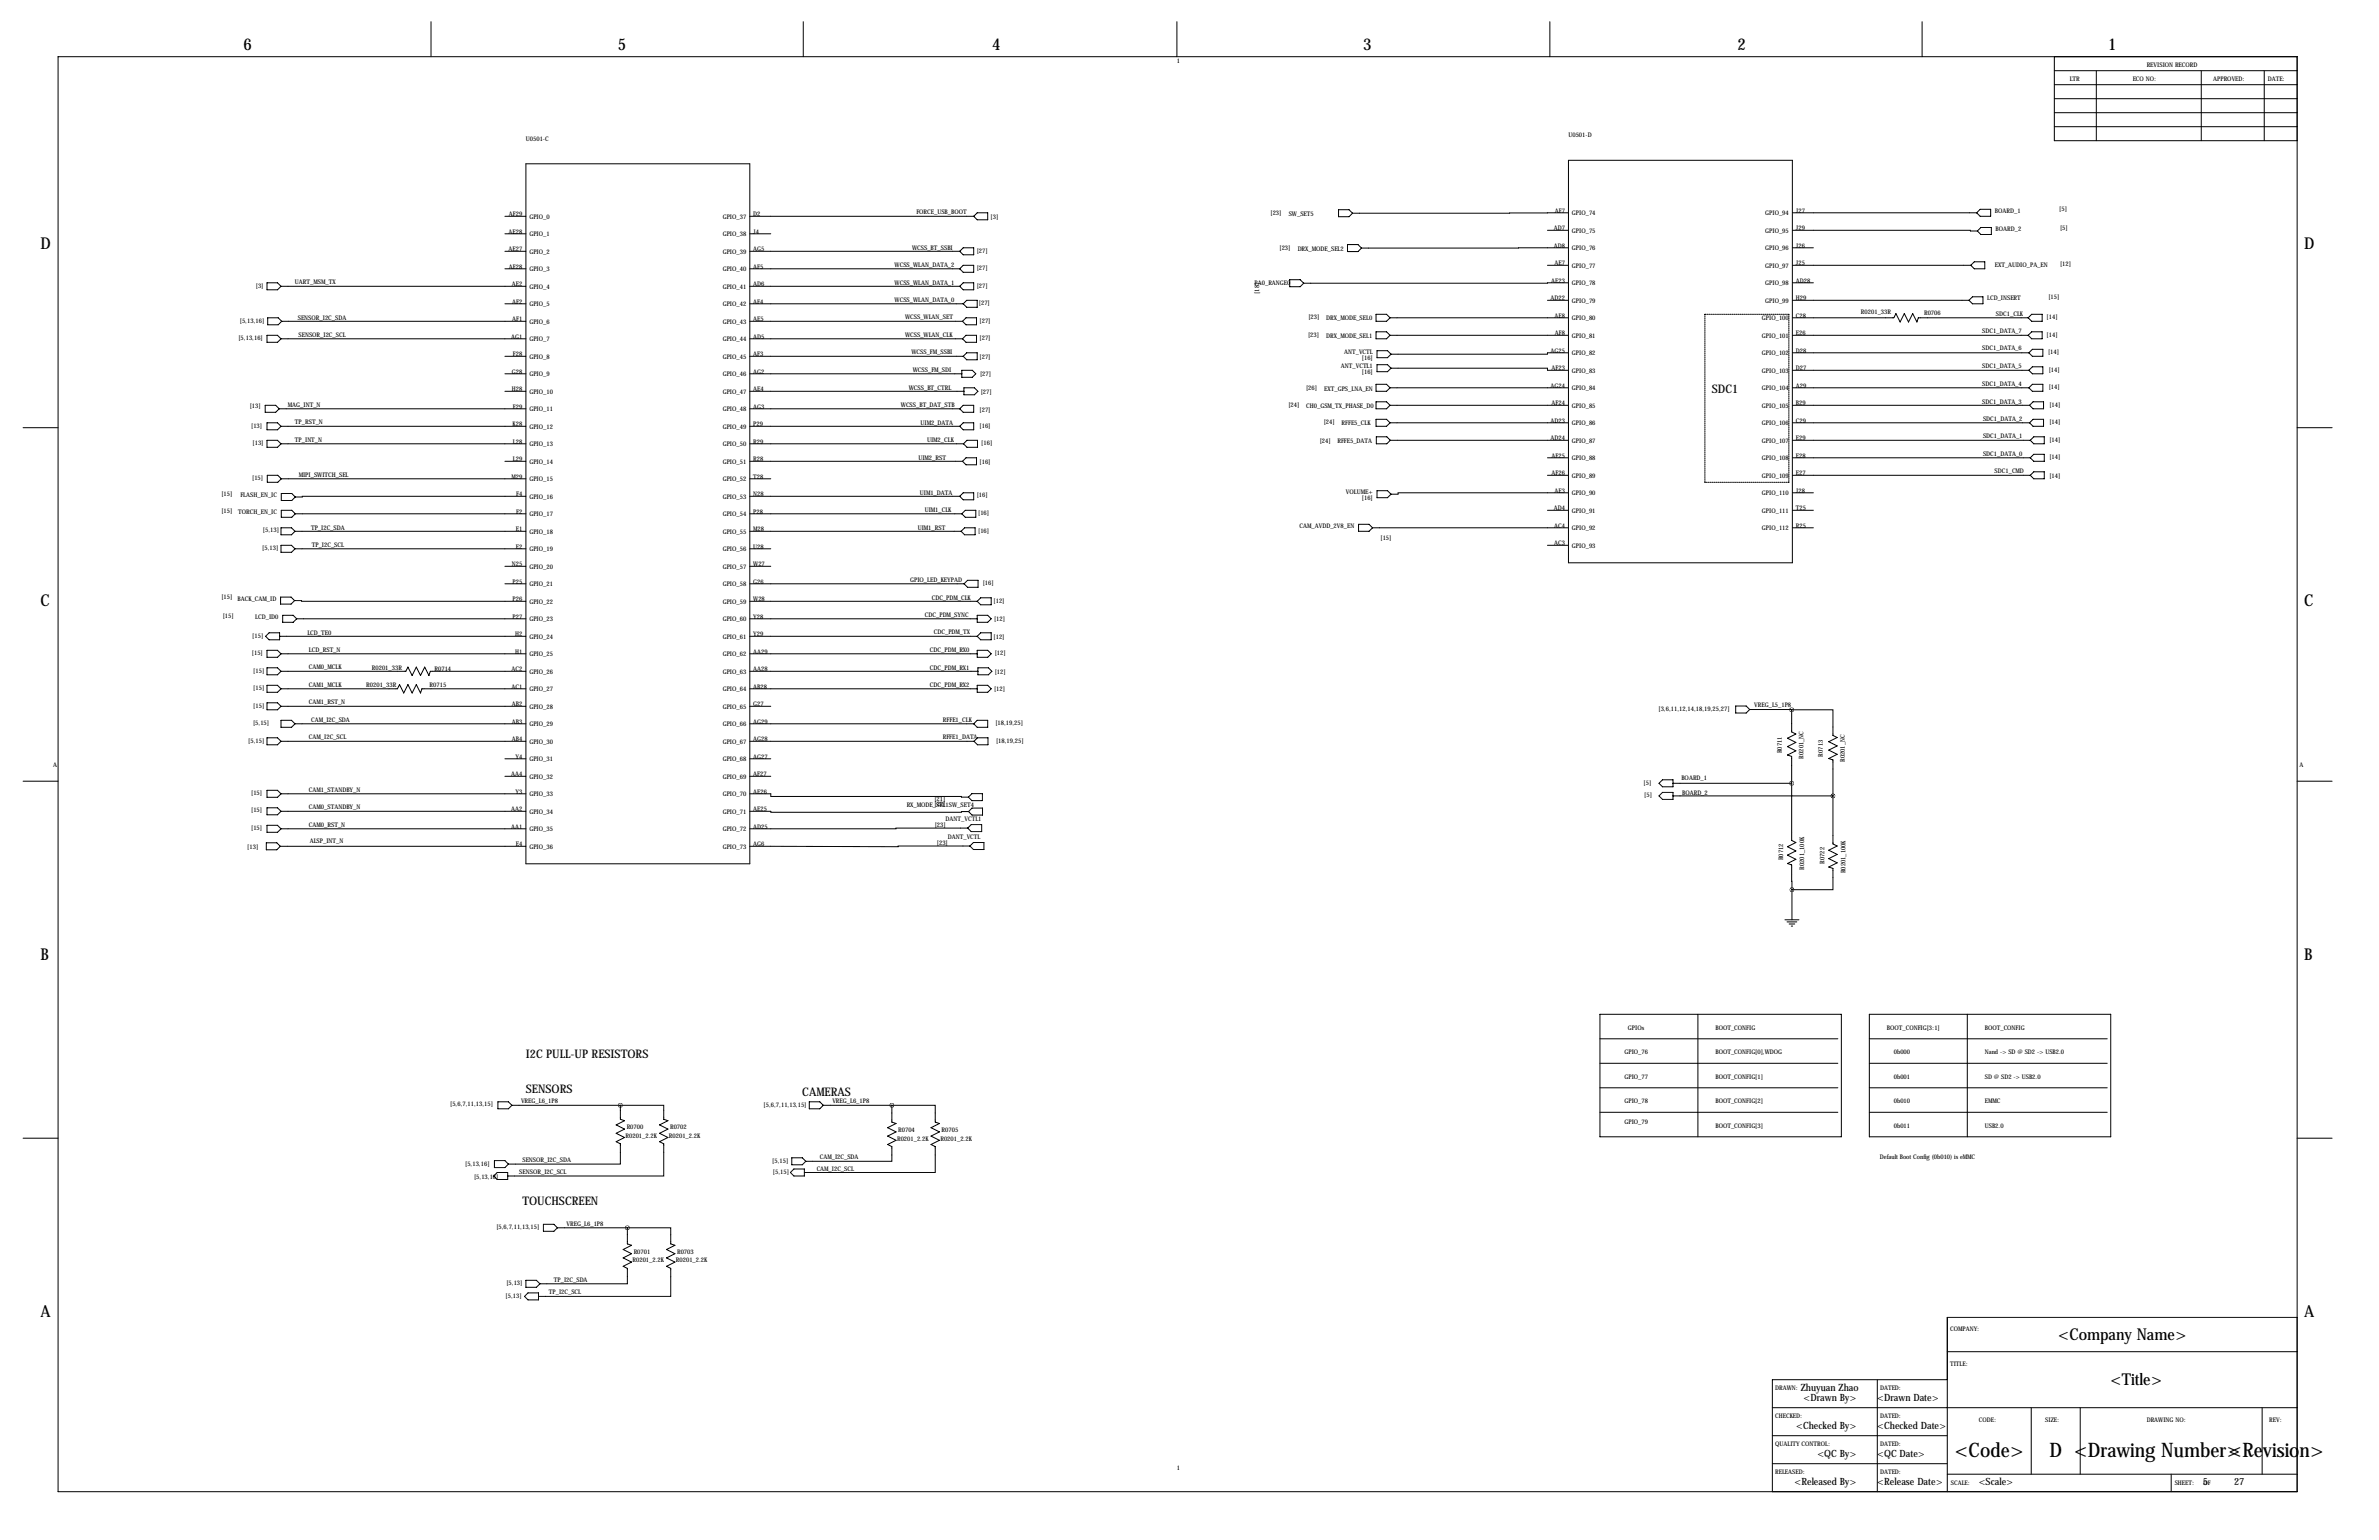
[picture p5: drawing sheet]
<svg xmlns="http://www.w3.org/2000/svg" width="864mm" height="559mm" viewBox="0 0 864 559" stroke-linecap="round" stroke-linejoin="round" font-family="sans-serif">
<defs><g id="words">
<g font-size="7.3">
<text x="709.6" y="528.6">&lt;Code&gt;</text>
<text x="744" y="528.6">D &lt;Drawing Number&gt;</text>
<text x="809" y="528.6">&lt;Revision&gt;</text>
</g>
<g font-size="5.9">
<text x="88.4" y="18">6</text>
<text x="224.3" y="18">5</text>
<text x="360.2" y="18">4</text>
<text x="494.8" y="18">3</text>
<text x="630.7" y="18">2</text>
<text x="765.3" y="18">1</text>
<text x="14.7" y="90.4">D</text>
<text x="836.4" y="90.4">D</text>
<text x="14.7" y="220">C</text>
<text x="836.4" y="220">C</text>
<text x="14.7" y="348.2">B</text>
<text x="836.4" y="348.2">B</text>
<text x="14.7" y="477.8">A</text>
<text x="836.4" y="477.8">A</text>
<text x="747.1" y="486.2">&lt;Company Name&gt;</text>
<text x="766.1" y="502.7">&lt;Title&gt;</text>
</g>
<g font-size="4.3">
<text x="621.4" y="142.5">SDC1</text>
<text x="190.9" y="383.8">I2C PULL-UP RESISTORS</text>
<text x="190.9" y="396.7">SENSORS</text>
<text x="291.2" y="397.8">CAMERAS</text>
<text x="189.6" y="437.4">TOUCHSCREEN</text>
</g>
<g font-size="3.6">
<text x="653.7" y="504.9">Zhuyuan Zhao</text>
<text x="654.7" y="508.3">&lt;Drawn By&gt;</text>
<text x="681.5" y="508.3">&lt;Drawn Date&gt;</text>
<text x="652" y="518.4">&lt;Checked By&gt;</text>
<text x="681.5" y="518.4">&lt;Checked Date&gt;</text>
<text x="659.7" y="528.6">&lt;QC By&gt;</text>
<text x="681.5" y="528.6">&lt;QC Date&gt;</text>
<text x="651.4" y="538.7">&lt;Released By&gt;</text>
<text x="681.5" y="538.7">&lt;Release Date&gt;</text>
<text x="718.3" y="538.7">&lt;Scale&gt;</text>
<text x="799.6" y="538.7">5</text>
<text x="811" y="538.7">27</text>
</g>
<g font-size="2.3">
<text x="427.1" y="22.9">1</text>
<text x="751.3" y="29.5">LTR</text>
<text x="774.2" y="29.5">ECO NO:</text>
<text x="779.3" y="24.4">REVISION RECORD</text>
<text x="803.4" y="29.5">APPROVED:</text>
<text x="823.2" y="29.5">DATE:</text>
<text x="190.9" y="51.1">U0501-C</text>
<text x="569.4" y="49.8">U0501-D</text>
<text x="332.6" y="77.5">FORCE_USB_BOOT</text>
<text x="564.4" y="77.2">AF7</text>
<text x="651.9" y="77.2">J27</text>
<text x="724.2" y="77.2">BOARD_1</text>
<text x="747.5" y="76.7">[5]</text>
<text x="184.8" y="78.5">AF29</text>
<text x="192.2" y="79.3">GPIO_0</text>
<text x="262.3" y="79.3">GPIO_37</text>
<text x="273.5" y="78.5">D2</text>
<text x="359.6" y="79.3">[3]</text>
<text x="461.2" y="78.1">[23]</text>
<text x="467.8" y="78.3">SW_SET5</text>
<text x="564" y="83.6">AD7</text>
<text x="570.6" y="78">GPIO_74</text>
<text x="640.8" y="78">GPIO_94</text>
<text x="651.9" y="83.6">J29</text>
<text x="724.4" y="83.8">BOARD_2</text>
<text x="747.8" y="83.3">[5]</text>
<text x="184.6" y="84.8">AE28</text>
<text x="192.2" y="85.6">GPIO_1</text>
<text x="262.3" y="85.6">GPIO_38</text>
<text x="273.5" y="84.8">J4</text>
<text x="564" y="89.9">AD8</text>
<text x="570.6" y="84.4">GPIO_75</text>
<text x="640.8" y="84.4">GPIO_95</text>
<text x="651.9" y="89.9">J26</text>
<text x="184.6" y="91.2">AE27</text>
<text x="192.2" y="92">GPIO_2</text>
<text x="262.3" y="92">GPIO_39</text>
<text x="273.5" y="91.2">AG5</text>
<text x="331.1" y="90.7">WCSS_BT_SSBI</text>
<text x="354.6" y="91.8">[27]</text>
<text x="464.5" y="90.7">[23]</text>
<text x="471.1" y="90.9">DRX_MODE_SEL2</text>
<text x="570.6" y="90.7">GPIO_76</text>
<text x="640.8" y="90.7">GPIO_96</text>
<text x="184.8" y="97.5">AF28</text>
<text x="192.2" y="98.3">GPIO_3</text>
<text x="262.3" y="98.3">GPIO_40</text>
<text x="273.5" y="97.5">AF5</text>
<text x="324.8" y="97">WCSS_WLAN_DATA_2</text>
<text x="354.6" y="98.1">[27]</text>
<text x="564.3" y="96.3">AE7</text>
<text x="570.6" y="97.1">GPIO_77</text>
<text x="640.8" y="97.1">GPIO_97</text>
<text x="651.9" y="96.3">J25</text>
<text x="724.2" y="97">EXT_AUDIO_PA_EN</text>
<text x="747.8" y="96.7">[12]</text>
<text x="92.9" y="104.5">[3]</text>
<text x="107.1" y="103.1">UART_MSM_TX</text>
<text x="185.8" y="103.9">AE2</text>
<text x="192.2" y="104.7">GPIO_4</text>
<text x="262.3" y="104.7">GPIO_41</text>
<text x="273.5" y="103.9">AD6</text>
<text x="324.8" y="103.4">WCSS_WLAN_DATA_1</text>
<text x="354.6" y="104.5">[27]</text>
<text x="455.4" y="103.3">PA0_RANGE0</text>
<text x="457" y="106.6" transform="rotate(-90 457 106.6)">[18]</text>
<text x="563.1" y="102.6">AE23</text>
<text x="570.6" y="103.4">GPIO_78</text>
<text x="640.8" y="103.4">GPIO_98</text>
<text x="651.9" y="102.6">AD28</text>
<text x="185.9" y="110.2">AF2</text>
<text x="192.2" y="111">GPIO_5</text>
<text x="262.3" y="111">GPIO_42</text>
<text x="273.5" y="110.2">AF4</text>
<text x="324.8" y="109.7">WCSS_WLAN_DATA_0</text>
<text x="355.4" y="110.8">[27]</text>
<text x="562.8" y="109">AD22</text>
<text x="570.6" y="109.8">GPIO_79</text>
<text x="640.8" y="109.8">GPIO_99</text>
<text x="651.9" y="109">H29</text>
<text x="675.6" y="113.9">R0201_33R</text>
<text x="721.4" y="109">LCD_INSERT</text>
<text x="743.6" y="108.4">[15]</text>
<text x="87.1" y="117.2">[5,13,16]</text>
<text x="108.1" y="116.1">SENSOR_I2C_SDA</text>
<text x="185.9" y="116.6">AF1</text>
<text x="192.2" y="117.4">GPIO_6</text>
<text x="262.3" y="117.4">GPIO_43</text>
<text x="273.5" y="116.6">AE5</text>
<text x="328.6" y="115.8">WCSS_WLAN_SET</text>
<text x="355.6" y="117.2">[27]</text>
<text x="475" y="115.9">[23]</text>
<text x="481.4" y="116.1">DRX_MODE_SEL0</text>
<text x="564.3" y="115.3">AE8</text>
<text x="570.6" y="116.1">GPIO_80</text>
<text x="639.6" y="116.1">GPIO_100</text>
<text x="651.9" y="115.3">C28</text>
<text x="698.5" y="114.3">R0706</text>
<text x="724.6" y="114.8">SDC1_CLK</text>
<text x="743" y="115.7">[14]</text>
<text x="86.6" y="123.5">[5,13,16]</text>
<text x="108.4" y="122.2">SENSOR_I2C_SCL</text>
<text x="185.6" y="122.9">AG1</text>
<text x="192.2" y="123.7">GPIO_7</text>
<text x="262.3" y="123.7">GPIO_44</text>
<text x="273.5" y="122.9">AD5</text>
<text x="328.6" y="122.2">WCSS_WLAN_CLK</text>
<text x="355.6" y="123.3">[27]</text>
<text x="474.8" y="122.4">[23]</text>
<text x="481.4" y="122.6">DRX_MODE_SEL1</text>
<text x="564.4" y="121.7">AF8</text>
<text x="570.6" y="122.5">GPIO_81</text>
<text x="639.6" y="122.5">GPIO_101</text>
<text x="651.9" y="121.7">E26</text>
<text x="719.6" y="120.6">SDC1_DATA_7</text>
<text x="743" y="122.3">[14]</text>
<text x="186.2" y="129.3">F28</text>
<text x="192.2" y="130.1">GPIO_8</text>
<text x="262.3" y="130.1">GPIO_45</text>
<text x="273.5" y="129.3">AF3</text>
<text x="330.9" y="128.5">WCSS_FM_SSBI</text>
<text x="355.6" y="130.1">[27]</text>
<text x="487.9" y="128.5">ANT_VCTL</text>
<text x="494.4" y="130.6">[16]</text>
<text x="562.8" y="128">AG25</text>
<text x="570.6" y="128.8">GPIO_82</text>
<text x="639.6" y="128.8">GPIO_102</text>
<text x="651.9" y="128">D28</text>
<text x="719.6" y="127">SDC1_DATA_6</text>
<text x="743.5" y="128.4">[14]</text>
<text x="185.8" y="135.6">G28</text>
<text x="192.2" y="136.4">GPIO_9</text>
<text x="262.3" y="136.4">GPIO_46</text>
<text x="273.5" y="135.6">AG2</text>
<text x="331.4" y="134.9">WCSS_FM_SDI</text>
<text x="355.8" y="136.5">[27]</text>
<text x="486.8" y="133.6">ANT_VCTL1</text>
<text x="494.4" y="135.7">[16]</text>
<text x="563.2" y="134.4">AF23</text>
<text x="570.6" y="135.2">GPIO_83</text>
<text x="639.6" y="135.2">GPIO_103</text>
<text x="651.9" y="134.4">D27</text>
<text x="719.6" y="133.6">SDC1_DATA_5</text>
<text x="743.7" y="135">[14]</text>
<text x="185.8" y="142">H28</text>
<text x="192.2" y="142.8">GPIO_10</text>
<text x="262.3" y="142.8">GPIO_47</text>
<text x="273.5" y="142">AE4</text>
<text x="329.9" y="141.5">WCSS_BT_CTRL</text>
<text x="356" y="142.8">[27]</text>
<text x="474.1" y="141.5">[26]</text>
<text x="480.7" y="141.7">EXT_GPS_LNA_EN</text>
<text x="562.8" y="140.7">AG24</text>
<text x="570.6" y="141.5">GPIO_84</text>
<text x="639.6" y="141.5">GPIO_104</text>
<text x="651.9" y="140.7">A29</text>
<text x="719.6" y="140">SDC1_DATA_4</text>
<text x="743.7" y="141.3">[14]</text>
<text x="90.6" y="148.2">[13]</text>
<text x="104.5" y="147.6">MAG_INT_N</text>
<text x="186.2" y="148.3">F29</text>
<text x="192.2" y="149.1">GPIO_11</text>
<text x="262.3" y="149.1">GPIO_48</text>
<text x="273.5" y="148.3">AG3</text>
<text x="327.1" y="147.8">WCSS_BT_DAT_STB</text>
<text x="355.6" y="149.4">[27]</text>
<text x="467.7" y="147.8">[24]</text>
<text x="474.2" y="147.9">CH0_GSM_TX_PHASE_D0</text>
<text x="563.2" y="147.1">AF24</text>
<text x="570.6" y="147.9">GPIO_85</text>
<text x="639.6" y="147.9">GPIO_105</text>
<text x="651.9" y="147.1">B29</text>
<text x="719.6" y="146.6">SDC1_DATA_3</text>
<text x="744" y="147.7">[14]</text>
<text x="91.2" y="155.3">[13]</text>
<text x="107.1" y="153.9">TP_RST_N</text>
<text x="186.1" y="154.7">K28</text>
<text x="192.2" y="155.5">GPIO_12</text>
<text x="262.3" y="155.5">GPIO_49</text>
<text x="273.5" y="154.7">P29</text>
<text x="334.2" y="154.2">UIM2_DATA</text>
<text x="355.6" y="155.3">[16]</text>
<text x="480.5" y="154">[24]</text>
<text x="487" y="154.2">RFFE5_CLK</text>
<text x="562.8" y="153.4">AD23</text>
<text x="570.6" y="154.2">GPIO_86</text>
<text x="639.6" y="154.2">GPIO_106</text>
<text x="651.9" y="153.4">C29</text>
<text x="719.8" y="152.7">SDC1_DATA_2</text>
<text x="744" y="153.8">[14]</text>
<text x="91.7" y="161.6">[13]</text>
<text x="107.1" y="160.3">TP_INT_N</text>
<text x="186.2" y="161">L28</text>
<text x="192.2" y="161.8">GPIO_13</text>
<text x="262.3" y="161.8">GPIO_50</text>
<text x="273.5" y="161">R29</text>
<text x="336.5" y="160.5">UIM2_CLK</text>
<text x="356.2" y="161.6">[16]</text>
<text x="479.1" y="160.6">[24]</text>
<text x="485.5" y="160.8">RFFE5_DATA</text>
<text x="562.8" y="159.8">AD24</text>
<text x="570.6" y="160.6">GPIO_87</text>
<text x="639.6" y="160.6">GPIO_107</text>
<text x="651.9" y="159.8">E29</text>
<text x="719.8" y="159">SDC1_DATA_1</text>
<text x="744" y="160.4">[14]</text>
<text x="186.2" y="167.4">L29</text>
<text x="273.5" y="167.4">R28</text>
<text x="333.4" y="166.9">UIM2_RST</text>
<text x="563.2" y="166.1">AF25</text>
<text x="570.6" y="166.9">GPIO_88</text>
<text x="639.6" y="166.9">GPIO_108</text>
<text x="651.9" y="166.1">E28</text>
<text x="719.8" y="165.6">SDC1_DATA_0</text>
<text x="744" y="166.7">[14]</text>
<text x="108.5" y="173">MIPI_SWITCH_SEL</text>
<text x="185.7" y="173.7">M29</text>
<text x="192.2" y="168.2">GPIO_14</text>
<text x="262.3" y="168.2">GPIO_51</text>
<text x="273.5" y="173.7">T28</text>
<text x="355.6" y="168.2">[16]</text>
<text x="563.2" y="172.5">AF26</text>
<text x="570.6" y="173.3">GPIO_89</text>
<text x="639.6" y="173.3">GPIO_109</text>
<text x="651.9" y="172.5">E27</text>
<text x="724.1" y="171.7">SDC1_CMD</text>
<text x="744" y="173.3">[14]</text>
<text x="80.4" y="179.9">[15]</text>
<text x="91.5" y="174.3">[15]</text>
<text x="192.2" y="174.5">GPIO_15</text>
<text x="262.3" y="174.5">GPIO_52</text>
<text x="333.9" y="179.6">UIM1_DATA</text>
<text x="488.6" y="179.3">VOLUME+</text>
<text x="564.3" y="178.8">AE3</text>
<text x="570.6" y="179.6">GPIO_90</text>
<text x="639.6" y="179.6">GPIO_110</text>
<text x="651.9" y="178.8">J28</text>
<text x="87.3" y="180.3">FLASH_EN_IC</text>
<text x="187.4" y="180.1">F4</text>
<text x="192.2" y="180.9">GPIO_16</text>
<text x="262.3" y="180.9">GPIO_53</text>
<text x="273.5" y="180.1">N28</text>
<text x="335.7" y="185.9">UIM1_CLK</text>
<text x="354.6" y="180.4">[16]</text>
<text x="494.4" y="181.4">[16]</text>
<text x="564" y="185.2">AD4</text>
<text x="570.6" y="186">GPIO_91</text>
<text x="639.6" y="186">GPIO_111</text>
<text x="651.9" y="185.2">T25</text>
<text x="80.4" y="186">[15]</text>
<text x="86.5" y="186.4">TORCH_EN_IC</text>
<text x="187.4" y="186.4">F2</text>
<text x="192.2" y="187.2">GPIO_17</text>
<text x="262.3" y="187.2">GPIO_54</text>
<text x="273.5" y="186.4">P28</text>
<text x="355.1" y="187">[16]</text>
<text x="471.7" y="191.5">CAM_AVDD_2V8_EN</text>
<text x="564.1" y="191.5">AC4</text>
<text x="651.9" y="191.5">R25</text>
<text x="95.4" y="193.1">[5,13]</text>
<text x="112.9" y="192.3">TP_I2C_SDA</text>
<text x="187.3" y="192.8">E1</text>
<text x="192.2" y="193.6">GPIO_18</text>
<text x="262.3" y="193.6">GPIO_55</text>
<text x="273.5" y="192.8">M28</text>
<text x="333.1" y="192.3">UIM1_RST</text>
<text x="355.1" y="193.4">[16]</text>
<text x="501.1" y="196">[15]</text>
<text x="564.1" y="197.9">AC3</text>
<text x="570.6" y="192.3">GPIO_92</text>
<text x="639.6" y="192.3">GPIO_112</text>
<text x="95.2" y="199.7">[5,13]</text>
<text x="113.2" y="198.4">TP_I2C_SCL</text>
<text x="187.3" y="199.1">E2</text>
<text x="192.2" y="199.9">GPIO_19</text>
<text x="262.3" y="199.9">GPIO_56</text>
<text x="273.5" y="199.1">U28</text>
<text x="570.6" y="198.7">GPIO_93</text>
<text x="185.8" y="205.5">N25</text>
<text x="192.2" y="206.3">GPIO_20</text>
<text x="262.3" y="206.3">GPIO_57</text>
<text x="273.5" y="205.5">W27</text>
<text x="186.1" y="211.8">P25</text>
<text x="192.2" y="212.6">GPIO_21</text>
<text x="262.3" y="212.6">GPIO_58</text>
<text x="273.5" y="211.8">G26</text>
<text x="330.4" y="211.3">GPIO_LED_KEYPAD</text>
<text x="356.7" y="212.4">[16]</text>
<text x="80.4" y="217.5">[15]</text>
<text x="86.2" y="217.9">BACK_CAM_ID</text>
<text x="186.1" y="218.2">P26</text>
<text x="192.2" y="219">GPIO_22</text>
<text x="262.3" y="219">GPIO_59</text>
<text x="273.5" y="218.2">W28</text>
<text x="338.2" y="217.7">CDC_PDM_CLK</text>
<text x="360.7" y="218.8">[12]</text>
<text x="80.9" y="224.1">[15]</text>
<text x="92.7" y="224.5">LCD_ID0</text>
<text x="186.1" y="224.5">P27</text>
<text x="192.2" y="225.3">GPIO_23</text>
<text x="262.3" y="225.3">GPIO_60</text>
<text x="273.5" y="224.5">Y28</text>
<text x="335.7" y="224">CDC_PDM_SYNC</text>
<text x="360.8" y="225.4">[12]</text>
<text x="91.6" y="231.5">[15]</text>
<text x="111.6" y="230.4">LCD_TE0</text>
<text x="187" y="230.9">H2</text>
<text x="192.2" y="231.7">GPIO_24</text>
<text x="262.3" y="231.7">GPIO_61</text>
<text x="273.5" y="230.9">Y29</text>
<text x="339" y="230.1">CDC_PDM_TX</text>
<text x="360.7" y="231.7">[12]</text>
<text x="91.4" y="237.8">[15]</text>
<text x="112.2" y="236.5">LCD_RST_N</text>
<text x="187" y="237.2">H1</text>
<text x="192.2" y="238">GPIO_25</text>
<text x="262.3" y="238">GPIO_62</text>
<text x="273.5" y="237.2">AA29</text>
<text x="337.6" y="236.5">CDC_PDM_RX0</text>
<text x="361.1" y="237.8">[12]</text>
<text x="92" y="244.2">[15]</text>
<text x="112.2" y="242.8">CAM0_MCLK</text>
<text x="135" y="243.1">R0201_33R</text>
<text x="157.8" y="243.3">R0714</text>
<text x="185.7" y="243.6">AC2</text>
<text x="192.2" y="244.4">GPIO_26</text>
<text x="262.3" y="244.4">GPIO_63</text>
<text x="273.5" y="243.6">AA28</text>
<text x="337.6" y="243.1">CDC_PDM_RX1</text>
<text x="361.1" y="244.4">[12]</text>
<text x="92" y="250.3">[15]</text>
<text x="112.2" y="249.2">CAM1_MCLK</text>
<text x="133" y="249.4">R0201_33R</text>
<text x="156" y="249.4">R0715</text>
<text x="185.7" y="249.9">AC1</text>
<text x="192.2" y="250.7">GPIO_27</text>
<text x="262.3" y="250.7">GPIO_64</text>
<text x="273.5" y="249.9">AB28</text>
<text x="337.6" y="249.2">CDC_PDM_RX2</text>
<text x="360.8" y="250.8">[12]</text>
<text x="92" y="256.9">[15]</text>
<text x="112.2" y="255.5">CAM1_RST_N</text>
<text x="185.8" y="256.3">AB2</text>
<text x="192.2" y="257.1">GPIO_28</text>
<text x="262.3" y="257.1">GPIO_65</text>
<text x="273.5" y="256.3">G27</text>
<text x="636.8" y="256.5">VREG_L5_1P8</text>
<text x="91.9" y="263.2">[5,15]</text>
<text x="112.9" y="262.1">CAM_I2C_SDA</text>
<text x="185.8" y="262.6">AB3</text>
<text x="192.2" y="263.4">GPIO_29</text>
<text x="262.3" y="263.4">GPIO_66</text>
<text x="273.5" y="262.6">AG29</text>
<text x="342.3" y="262.1">RFFE1_CLK</text>
<text x="361.3" y="263.2">[18,19,25]</text>
<text x="602.1" y="258.2">[3,6,11,12,14,18,19,25,27]</text>
<text x="90.1" y="269.6">[5,15]</text>
<text x="112.2" y="268.2">CAM_I2C_SCL</text>
<text x="185.8" y="269">AB4</text>
<text x="192.2" y="269.8">GPIO_30</text>
<text x="262.3" y="269.8">GPIO_67</text>
<text x="273.5" y="269">AG28</text>
<text x="342.2" y="268.2">RFFE1_DATA</text>
<text x="361.6" y="269.6">[18,19,25]</text>
<text x="187.1" y="275.3">Y4</text>
<text x="273.5" y="275.3">AG27</text>
<text x="646.8" y="273.3" transform="rotate(-90 646.8 273.3)">R0711</text>
<text x="654.6" y="275.3" transform="rotate(-90 654.6 275.3)">R0201_NC</text>
<text x="661.8" y="274.6" transform="rotate(-90 661.8 274.6)">R0713</text>
<text x="19.3" y="278.2">A</text>
<text x="185.6" y="281.7">AA4</text>
<text x="192.2" y="276.1">GPIO_31</text>
<text x="262.3" y="276.1">GPIO_68</text>
<text x="273.5" y="281.7">AF27</text>
<text x="669.6" y="276.5" transform="rotate(-90 669.6 276.5)">R0201_NC</text>
<text x="834.7" y="278.2">A</text>
<text x="112.2" y="287.3">CAM1_STANDBY_N</text>
<text x="192.2" y="282.5">GPIO_32</text>
<text x="262.3" y="282.5">GPIO_69</text>
<text x="596.6" y="284.8">[5]</text>
<text x="610.4" y="283">BOARD_1</text>
<text x="91.2" y="288.6">[15]</text>
<text x="112.2" y="293.6">CAM0_STANDBY_N</text>
<text x="187.1" y="288">Y3</text>
<text x="192.2" y="288.8">GPIO_33</text>
<text x="262.3" y="288.8">GPIO_70</text>
<text x="273.5" y="288">AE26</text>
<text x="329.1" y="292.6">RX_MODE_SEL1SW_SET4</text>
<text x="339.2" y="290.6">[21]</text>
<text x="339.2" y="292.3">[22]</text>
<text x="596.9" y="289.1">[5]</text>
<text x="610.6" y="288.3">BOARD_2</text>
<text x="91.2" y="294.7">[15]</text>
<text x="112.2" y="300">CAM0_RST_N</text>
<text x="185.6" y="294.4">AA2</text>
<text x="192.2" y="295.2">GPIO_34</text>
<text x="262.3" y="295.2">GPIO_71</text>
<text x="273.5" y="294.4">AE25</text>
<text x="343.3" y="297.9">DANT_VCTL1</text>
<text x="91.2" y="301.3">[15]</text>
<text x="112.4" y="305.9">ALSP_INT_N</text>
<text x="185.6" y="300.7">AA1</text>
<text x="192.2" y="301.5">GPIO_35</text>
<text x="262.3" y="301.5">GPIO_72</text>
<text x="273.5" y="300.7">AD25</text>
<text x="339.3" y="300.1">[23]</text>
<text x="344.1" y="304.4">DANT_VCTL</text>
<text x="89.8" y="308.2">[13]</text>
<text x="187.3" y="307.1">E4</text>
<text x="192.2" y="307.9">GPIO_36</text>
<text x="262.3" y="307.9">GPIO_73</text>
<text x="273.5" y="307.1">AG6</text>
<text x="340.1" y="306.6">[23]</text>
<text x="647.3" y="312.1" transform="rotate(-90 647.3 312.1)">R0712</text>
<text x="654.9" y="315.6" transform="rotate(-90 654.9 315.6)">R0201_100K</text>
<text x="662.3" y="313.4" transform="rotate(-90 662.3 313.4)">R0722</text>
<text x="669.9" y="316.9" transform="rotate(-90 669.9 316.9)">R0201_100K</text>
<text x="591" y="373.6">GPIOs</text>
<text x="622.7" y="373.6">BOOT_CONFIG</text>
<text x="684.9" y="373.6">BOOT_CONFIG[3:1]</text>
<text x="720.5" y="373.6">BOOT_CONFIG</text>
<text x="589.7" y="382.5">GPIO_76</text>
<text x="622.7" y="382.5">BOOT_CONFIG[0],WDOG</text>
<text x="687.5" y="382.5">0b000</text>
<text x="720.5" y="382.5">Nand -&gt; SD @ SD2 -&gt; USB2.0</text>
<text x="589.7" y="391.4">GPIO_77</text>
<text x="622.7" y="391.4">BOOT_CONFIG[1]</text>
<text x="687.5" y="391.4">0b001</text>
<text x="720.5" y="391.4">SD @ SD2 -&gt; USB2.0</text>
<text x="163.4" y="401.4">[5,6,7,11,13,15]</text>
<text x="189.1" y="400.3">VREG_L6_1P8</text>
<text x="277.2" y="401.7">[5,6,7,11,13,15]</text>
<text x="302.2" y="400.3">VREG_L6_1P8</text>
<text x="589.7" y="400.3">GPIO_78</text>
<text x="622.7" y="400.3">BOOT_CONFIG[2]</text>
<text x="687.5" y="400.3">0b010</text>
<text x="720.5" y="400.3">EMMC</text>
<text x="589.7" y="407.9">GPIO_79</text>
<text x="227.1" y="412.8">R0201_2.2K</text>
<text x="227.5" y="409.8">R0700</text>
<text x="242.8" y="412.8">R0201_2.2K</text>
<text x="243.2" y="409.8">R0702</text>
<text x="325.6" y="413.9">R0201_2.2K</text>
<text x="326.1" y="410.8">R0704</text>
<text x="341.4" y="413.9">R0201_2.2K</text>
<text x="341.8" y="410.8">R0705</text>
<text x="622.7" y="409.2">BOOT_CONFIG[3]</text>
<text x="687.5" y="409.2">0b011</text>
<text x="720.5" y="409.2">USB2.0</text>
<text x="168.9" y="423">[5,13,16]</text>
<text x="188.5" y="426">SENSOR_I2C_SCL</text>
<text x="189.6" y="421.6">SENSOR_I2C_SDA</text>
<text x="280.4" y="422">[5,15]</text>
<text x="296.5" y="424.9">CAM_I2C_SCL</text>
<text x="297.6" y="420.6">CAM_I2C_SDA</text>
<text x="682.4" y="420.6">Default Boot Config (0b010) is eMMC</text>
<text x="172.1" y="427.8">[5,13,16]</text>
<text x="280.6" y="426">[5,15]</text>
<text x="180.2" y="445.9">[5,6,7,11,13,15]</text>
<text x="205.6" y="444.8">VREG_L6_1P8</text>
<text x="230" y="455">R0701</text>
<text x="245.8" y="455">R0703</text>
<text x="229.6" y="458.1">R0201_2.2K</text>
<text x="245.4" y="458.1">R0201_2.2K</text>
<text x="183.8" y="466.2">[5,13]</text>
<text x="201.1" y="465.1">TP_I2C_SDA</text>
<text x="183.5" y="471">[5,13]</text>
<text x="199.2" y="469.6">TP_I2C_SCL</text>
<text x="707.9" y="482.9">COMPANY:</text>
<text x="707.9" y="495.6">TITLE:</text>
<text x="644.4" y="504.4">DRAWN:</text>
<text x="682.5" y="504.4">DATED:</text>
<text x="644.4" y="514.6">CHECKED:</text>
<text x="682.5" y="514.6">DATED:</text>
<text x="718.3" y="515.9">CODE:</text>
<text x="742.4" y="515.9">SIZE:</text>
<text x="779.3" y="515.9">DRAWING NO:</text>
<text x="823.7" y="515.9">REV:</text>
<text x="644.4" y="524.8">QUALITY CONTROL:</text>
<text x="682.5" y="524.8">DATED:</text>
<text x="427.1" y="533.4">1</text>
<text x="644.4" y="534.9">RELEASED:</text>
<text x="682.5" y="534.9">DATED:</text>
<text x="708.2" y="538.7">SCALE:</text>
<text x="789.4" y="538.7">SHEET:</text>
<text x="799.8" y="538.7">OF</text>
</g>
</g></defs>
<g fill="none" stroke="#000" stroke-width=".36">
<path d="M156.5 7.9v12.7M291.6 7.9v12.7M427.2 7.9v12.7M562.6 7.9v12.7M697.7 7.9v12.7M21.1 20.6h812.8v520.7h-812.8zM745.7 20.6v30.5h88.2M745.7 35.8h88.2M745.7 30.7h88.2M745.7 25.7h88.2M761 25.7v25.4M799.1 25.7v25.4"/>
<path d="M821.9 25.7v25.4M190.9 59.4h81.3v254h-81.3zM569.4 58.2h81.2v146h-81.2zM745.7 46h88.2M745.7 40.9h88.2M183.3 78.5h7.6M272.2 78.5h81.3M353.5 78.5l1.2-1.3h3.8v2.6h-3.8zM485.9 76.1h3.8l1.3 1.3-1.3 1.2h-3.8zM569.4 77.2l-78.4 .2M650.6 77.2h66.9M718.8 75.9h3.8v2.6h-3.8l-1.3-1.3z"/>
<path d="M183.3 97.5h7.6M183.3 91.2h7.6M183.3 84.8h7.6M272.2 97.5h76.2M272.2 91.2h76.2M272.2 84.8h7.6M348.4 97.5l1.3-1.2h3.8v2.5h-3.8zM349.7 89.9h3.8v2.6h-3.8l-1.3-1.3zM489.2 88.7h3.8l1.2 1.3-1.2 1.3h-3.8zM561.7 96.3h7.7M561.7 83.6h7.7M569.4 89.9l-75.2 .1"/>
<path d="M650.6 83.6h64.7v.2h2.5M650.6 96.3h64.8M650.6 89.9h7.7M716.7 95h3.8v2.5h-3.8l-1.3-1.2zM719.1 82.6h3.8v2.5h-3.8l-1.3-1.3zM96.9 102.6h3.8l1.3 1.3-1.3 1.3h-3.8zM97.2 115.3h3.8l1.3 1.3-1.3 1.3h-3.8zM102 103.9h88.9M102.3 116.6h88.6M183.3 110.2h7.6M272.2 103.9h76.2M272.2 110.2h77.5"/>
<path d="M272.2 116.6h77.2M348.4 103.9l1.3-1.3h3.8v2.6h-3.8zM349.4 116.6l1.3-1.3h3.8v2.6h-3.8zM349.7 110.2l1.2-1.2h3.8v2.5h-3.8zM468.2 101.5h3.8l1.3 1.3-1.3 1.2h-3.8zM499.5 114h3.8l1.3 1.3-1.3 1.3h-3.8zM504.6 115.3h64.8M561.7 109h7.7M569.4 102.6l-96.1 .2M650.6 115.3h36.9l.7-1.5 1.6 3 1.5-3 1.5 3 1.5-3 1.6 3 .5-1.5h39.8M650.6 109h64.2M650.6 102.6h7.7"/>
<path d="M714.8 109l1.2-1.3h3.8v2.5h-3.8zM736.2 115.3l1.3-1.3h3.8v2.6h-3.8zM96.9 121.7h3.8l1.3 1.2-1.3 1.3h-3.8zM102 122.9h88.9M183.3 129.3h7.6M183.3 135.6h7.6M272.2 122.9h77.2M272.2 129.3h77.5M272.2 135.6h76.9M349.1 134.4h3.9l1.2 1.2-1.2 1.3h-3.9zM349.7 129.3l1.2-1.3h3.8v2.6h-3.8zM350.7 121.7h3.8v2.5h-3.8l-1.3-1.3z"/>
<path d="M499.5 139.4h3.8l1.3 1.3-1.3 1.3h-3.8zM499.5 120.4h3.8l1.3 1.3-1.3 1.2h-3.8zM499.9 127.3h3.8l1.3 1.2-1.3 1.3h-3.8zM499.9 132.3h3.8l1.3 1.3-1.3 1.3h-3.8zM504.6 121.7h64.8M505 133.6h56.7v.8h7.7M569.4 128h-7.7v.5h-56.7M650.6 134.4h85.9M650.6 128h85.9M650.6 121.7h85.6M736.2 121.7l1.3-1.3h3.8v2.5h-3.8zM736.5 128l1.3-1.3h3.8v2.6h-3.8z"/>
<path d="M736.5 134.4l1.3-1.3h3.8v2.5h-3.8zM8.4 155.2h12.7M96.3 147.1h3.8l1.2 1.2-1.2 1.3h-3.8zM96.9 159.8h3.8l1.3 1.2-1.3 1.3h-3.8zM96.9 153.4h3.8l1.3 1.3-1.3 1.3h-3.8zM101.3 148.3h89.6M102 154.7h88.9M183.3 142h7.6M272.2 154.7h76.2M272.2 148.3h76.2M272.2 142h77.7M348.4 148.3l1.3-1.2h3.8v2.5h-3.8z"/>
<path d="M349.7 153.4h3.8v2.6h-3.8l-1.3-1.3zM349.9 140.7h3.8l1.3 1.3-1.3 1.3h-3.8zM499.5 152.1h3.8l1.3 1.3-1.3 1.3h-3.8zM499.5 145.8h3.8l1.3 1.3-1.3 1.2h-3.8zM499.6 158.5h3.8l1.3 1.3-1.3 1.2h-3.8zM504.6 140.7h64.8M504.6 147.1h64.8M504.6 153.4h64.8M504.7 159.8h64.7M650.6 140.7h85.9M650.6 147.1h86.2M650.6 159.8h86.4"/>
<path d="M650.6 153.4h86.2M736.5 140.7l1.3-1.3h3.8v2.6h-3.8zM736.8 153.4l1.2-1.3h3.8v2.6h-3.8zM736.8 147.1l1.2-1.3h3.8v2.5h-3.8zM738.3 158.5h3.8v2.5h-3.8l-1.3-1.2zM833.9 155.2h12.7M97 172.5h3.8l1.3 1.2-1.3 1.3h-3.8zM102 161h88.9M102.1 173.7h88.8M102.1 179.1h3.8l1.3 1.2-1.3 1.3h-3.8zM183.3 167.4h7.6M272.2 161h77.6"/>
<path d="M272.2 167.4h77.2M272.2 173.7h7.6M349.4 167.4l1.3-1.3h3.8v2.6h-3.8zM349.8 161l1.2-1.2h3.8v2.5h-3.8zM499.9 178.1h3.8l1.3 1.2-1.3 1.3h-3.8zM561.7 172.5h7.7M561.7 166.1h7.7M569.4 178.8h-61.9v.5h-2.5M650.6 178.8h7.7M650.6 172.5h86.4M650.6 166.1h86.4M738.3 164.8h3.8v2.6h-3.8l-1.3-1.3z"/>
<path d="M738.3 171.2h3.8v2.5h-3.8l-1.3-1.2zM102 197.9h3.8l1.3 1.2-1.3 1.3h-3.8zM102 191.5h3.8l1.3 1.3-1.3 1.3h-3.8zM102.1 185.2h3.8l1.3 1.2-1.3 1.3h-3.8zM107.1 192.8h83.8M107.1 199.1h83.8M107.2 186.4h83.7M190.9 180.1h-81.2v.2h-2.5M272.2 180.1h76.2M272.2 186.4h76.9M272.2 192.8h76.7M272.2 199.1h7.6"/>
<path d="M348.4 180.1l1.3-1.3h3.8v2.6h-3.8zM348.9 192.8l1.3-1.3h3.8v2.6h-3.8zM349.1 186.4l1.3-1.2h3.8v2.5h-3.8zM493.2 190.2h3.8l1.2 1.3-1.2 1.3h-3.8zM498.2 191.5h71.2M561.7 197.9h7.7M561.7 185.2h7.7M650.6 191.5h7.7M650.6 185.2h7.7M101.9 216.7h3.8l1.2 1.2-1.2 1.3h-3.8zM106.9 217.9h2.6v.3h81.4M183.3 205.5h7.6"/>
<path d="M183.3 211.8h7.6M272.2 218.2h82.5M272.2 205.5h7.6M272.2 211.8h77.8M350 211.8l1.2-1.2h3.8v2.5h-3.8zM354.7 218.2l1.3-1.3h3.8v2.6h-3.8zM96.9 236h3.8l1.3 1.2-1.3 1.3h-3.8zM97.7 229.6h3.8v2.6h-3.8l-1.3-1.3zM101.5 230.9h89.4M102 237.2h88.9M102.6 223.3h3.8l1.3 1.2-1.3 1.3h-3.8zM107.7 224.5h83.2"/>
<path d="M272.2 237.2h82.5M272.2 230.9h82.5M272.2 224.5h82.5M354.7 223.3h3.8l1.3 1.2-1.3 1.3h-3.8zM354.7 236h3.8l1.3 1.2-1.3 1.3h-3.8zM356 229.6h3.8v2.6h-3.8l-1.3-1.3zM96.9 248.7h3.8l1.3 1.2-1.3 1.3h-3.8zM96.9 242.3h3.8l1.3 1.3-1.3 1.3h-3.8zM96.9 255h3.8l1.3 1.3-1.3 1.3h-3.8zM102 256.3h88.9M102 249.9h42.3l.7-1.5 1.6 3.1 1.5-3.1 1.5 3.1 1.5-3.1 1.6 3.1 .5-1.6h37.7M102 243.6h45.3l.8-1.5 1.5 3 1.5-3 1.6 3 1.5-3 1.5 3 .5-1.5h34.7"/>
<path d="M272.2 256.3h7.6M272.2 249.9h82.5M272.2 243.6h82.8M354.7 248.7h3.8l1.3 1.2-1.3 1.3h-3.8zM355 242.3h3.8l1.3 1.3-1.3 1.3h-3.8zM630.1 256.2h3.8l1.3 1.3-1.3 1.2h-3.8zM635.2 257.5l15.2 .1M650.4 257.6v8l1.5 .7-3 1.6 3 1.5-3 1.5 3 1.5-3 1.6 1.5 .5v30.5l1.5 .7-3 1.5 3 1.6-3 1.5 3 1.5-3 1.5 1.5 .5 .1 9M650.4 257.6h15v9.3l1.5 .7-3 1.5 3 1.6-3 1.5 3 1.5-3 1.5 1.5 .5v30.5l1.5 .8-3 1.5 3 1.5-3 1.6 3 1.5-3 1.5 1.5 .5v7.7h-14.9M96.9 267.7h3.8l1.3 1.3-1.3 1.3h-3.8zM102 269h88.9M102 261.4h3.8l1.3 1.2-1.3 1.3h-3.8z"/>
<path d="M107.1 262.6h83.8M183.3 275.3h7.6M272.2 275.3h7.6M272.2 269h81.4M272.2 262.6h81.3M353.5 262.6l1.2-1.2h3.8v2.5h-3.8zM353.6 269l1.2-1.3h3.8v2.6h-3.8zM8.4 283.5h12.7M96.9 286.8h3.8l1.3 1.2-1.3 1.3h-3.8zM96.9 293.1h3.8l1.3 1.3-1.3 1.3h-3.8zM96.9 299.5h3.8l1.3 1.2-1.3 1.3h-3.8zM102 294.4h88.9"/>
<path d="M102 288h88.9M183.3 281.7h7.6M272.2 288h7.6v1h69.2v.3h2.5M272.2 294.4h7.6v.3h69.2v-.2h2.6M272.2 281.7h7.6M351.5 289.3l1.3-1.3h3.8v2.5h-3.8zM351.6 294.5l1.3-1.3h3.8v2.6h-3.8zM352.6 299.2h3.8v2.6h-3.8l-1.3-1.3zM602.2 284.2l1.3-1.2h3.8v2.5h-3.8zM603.5 287.5h3.8v2.6h-3.8l-1.3-1.3zM607.3 284.2h43.1M607.3 288.8h58.1"/>
<path d="M833.9 283.5h12.7M96.7 305.8h3.8l1.3 1.3-1.3 1.3h-3.8zM101.8 307.1h89.1M102 300.7h88.9M351.3 300.5l-79.1 .2M352.1 307h-26.1v.2l-53.8-.1M353.4 305.7h3.8v2.6h-3.8l-1.3-1.3zM648 333.8h5M648.7 334.5h3.6M649.5 335.3h2M650.2 336h.5M650.5 322.8v11"/>
<path d="M580.8 368h87.6v44.5h-87.6zM580.8 376.9h86.4M616.4 368v44.5M678.6 368h87.6v44.5h-87.6zM678.6 376.9h86.3M714.1 368v44.5M180.7 399.8h3.9l1.2 1.3-1.2 1.2h-3.9zM293.8 399.8h3.8l1.3 1.3-1.3 1.2h-3.8zM580.8 385.8h86.4M580.8 394.7h86.4M678.6 385.8h86.3M678.6 394.7h86.3"/>
<path d="M8.4 413h12.7M185.8 401.1h39.4M225.2 401.1v5l1.5 .6-3 1.5 3 1.5-3 1.5 3 1.6-3 1.5 1.5 .7v7.4h-40.6M225.2 401.1h15.7v5l1.6 .6-3.1 1.5 3.1 1.5-3.1 1.5 3.1 1.6-3.1 1.5 1.5 .7v11.7h-56.6M298.9 401.1h24.8M323.7 401.1h15.8v6.1l1.5 .5-3 1.5 3 1.5-3 1.5 3 1.6-3 1.5 1.5 .8v9.3h-47.5M323.7 401.1v6.1l1.6 .5-3.1 1.5 3.1 1.5-3.1 1.5 3.1 1.6-3.1 1.5 1.5 .8v5.3h-31.2M580.8 403.6h86.4M678.6 403.6h86.3M833.9 413h12.7M179.5 421.1h3.8l1.3 1.3-1.3 1.3h-3.8zM180.5 425.4h3.8v2.6h-3.8l-1.3-1.3z"/>
<path d="M287.4 420.1h3.8l1.3 1.3-1.3 1.3h-3.8zM288.2 424.2h3.8v2.5h-3.8l-1.3-1.3zM197.3 444.2h3.8l1.2 1.3-1.2 1.3h-3.8zM202.3 445.5h25.4M227.7 445.5h15.8v5.9l1.5 .5-3 1.5 3 1.5-3 1.5 3 1.6-3 1.5 1.5 .7v10.2h-48M227.7 445.5v5.9l1.6 .5-3.1 1.5 3.1 1.5-3.1 1.5 3.1 1.6-3.1 1.5 1.5 .7v5.6h-31.7M190.4 470.4l1.3-1.3h3.8v2.6h-3.8zM190.9 464.6h3.8l1.3 1.2-1.3 1.3h-3.8zM833.9 478h-127v63.3M706.9 490.5h127M643.4 510.8h190.5M681.5 500.6v40.7"/>
<path d="M706.9 500.6h-63.5v40.7M737.4 510.8v24.1M755.1 510.8v24.1M821.2 510.8v24.1M643.4 531.1h63.5M643.4 521h63.5M706.9 534.9h127M788.2 534.9v6.4"/>
</g>
<path d="M618.9 114h30.5M649.4 114v61M618.9 175v-61M649.4 175h-30.5" fill="none" stroke="#000" stroke-width=".36" stroke-dasharray=".4 .4"/>
<path d="M225.1 401.1a.1 .1 0 0 0 .2 0 .1 .1 0 0 0-.2 0zM323.7 401.1a.05 .05 0 0 0 .1 0 .05 .05 0 0 0-.1 0zM227.7 445.5a.06 .06 0 0 0 .1 0 .06 .06 0 0 0-.1 0zM650.3 257.6a.05 .05 0 0 0 .1 0 .05 .05 0 0 0-.1 0zM650.4 322.8a.05 .05 0 0 0 .1 0 .05 .05 0 0 0-.1 0zM650.3 284.2a.05 .05 0 0 0 .1 0 .05 .05 0 0 0-.1 0zM665.3 288.8a.05 .05 0 0 0 .1 0 .05 .05 0 0 0-.1 0z" fill="#000" stroke="#000" stroke-width="1.5"/>
<use href="#words"/>
</svg>
